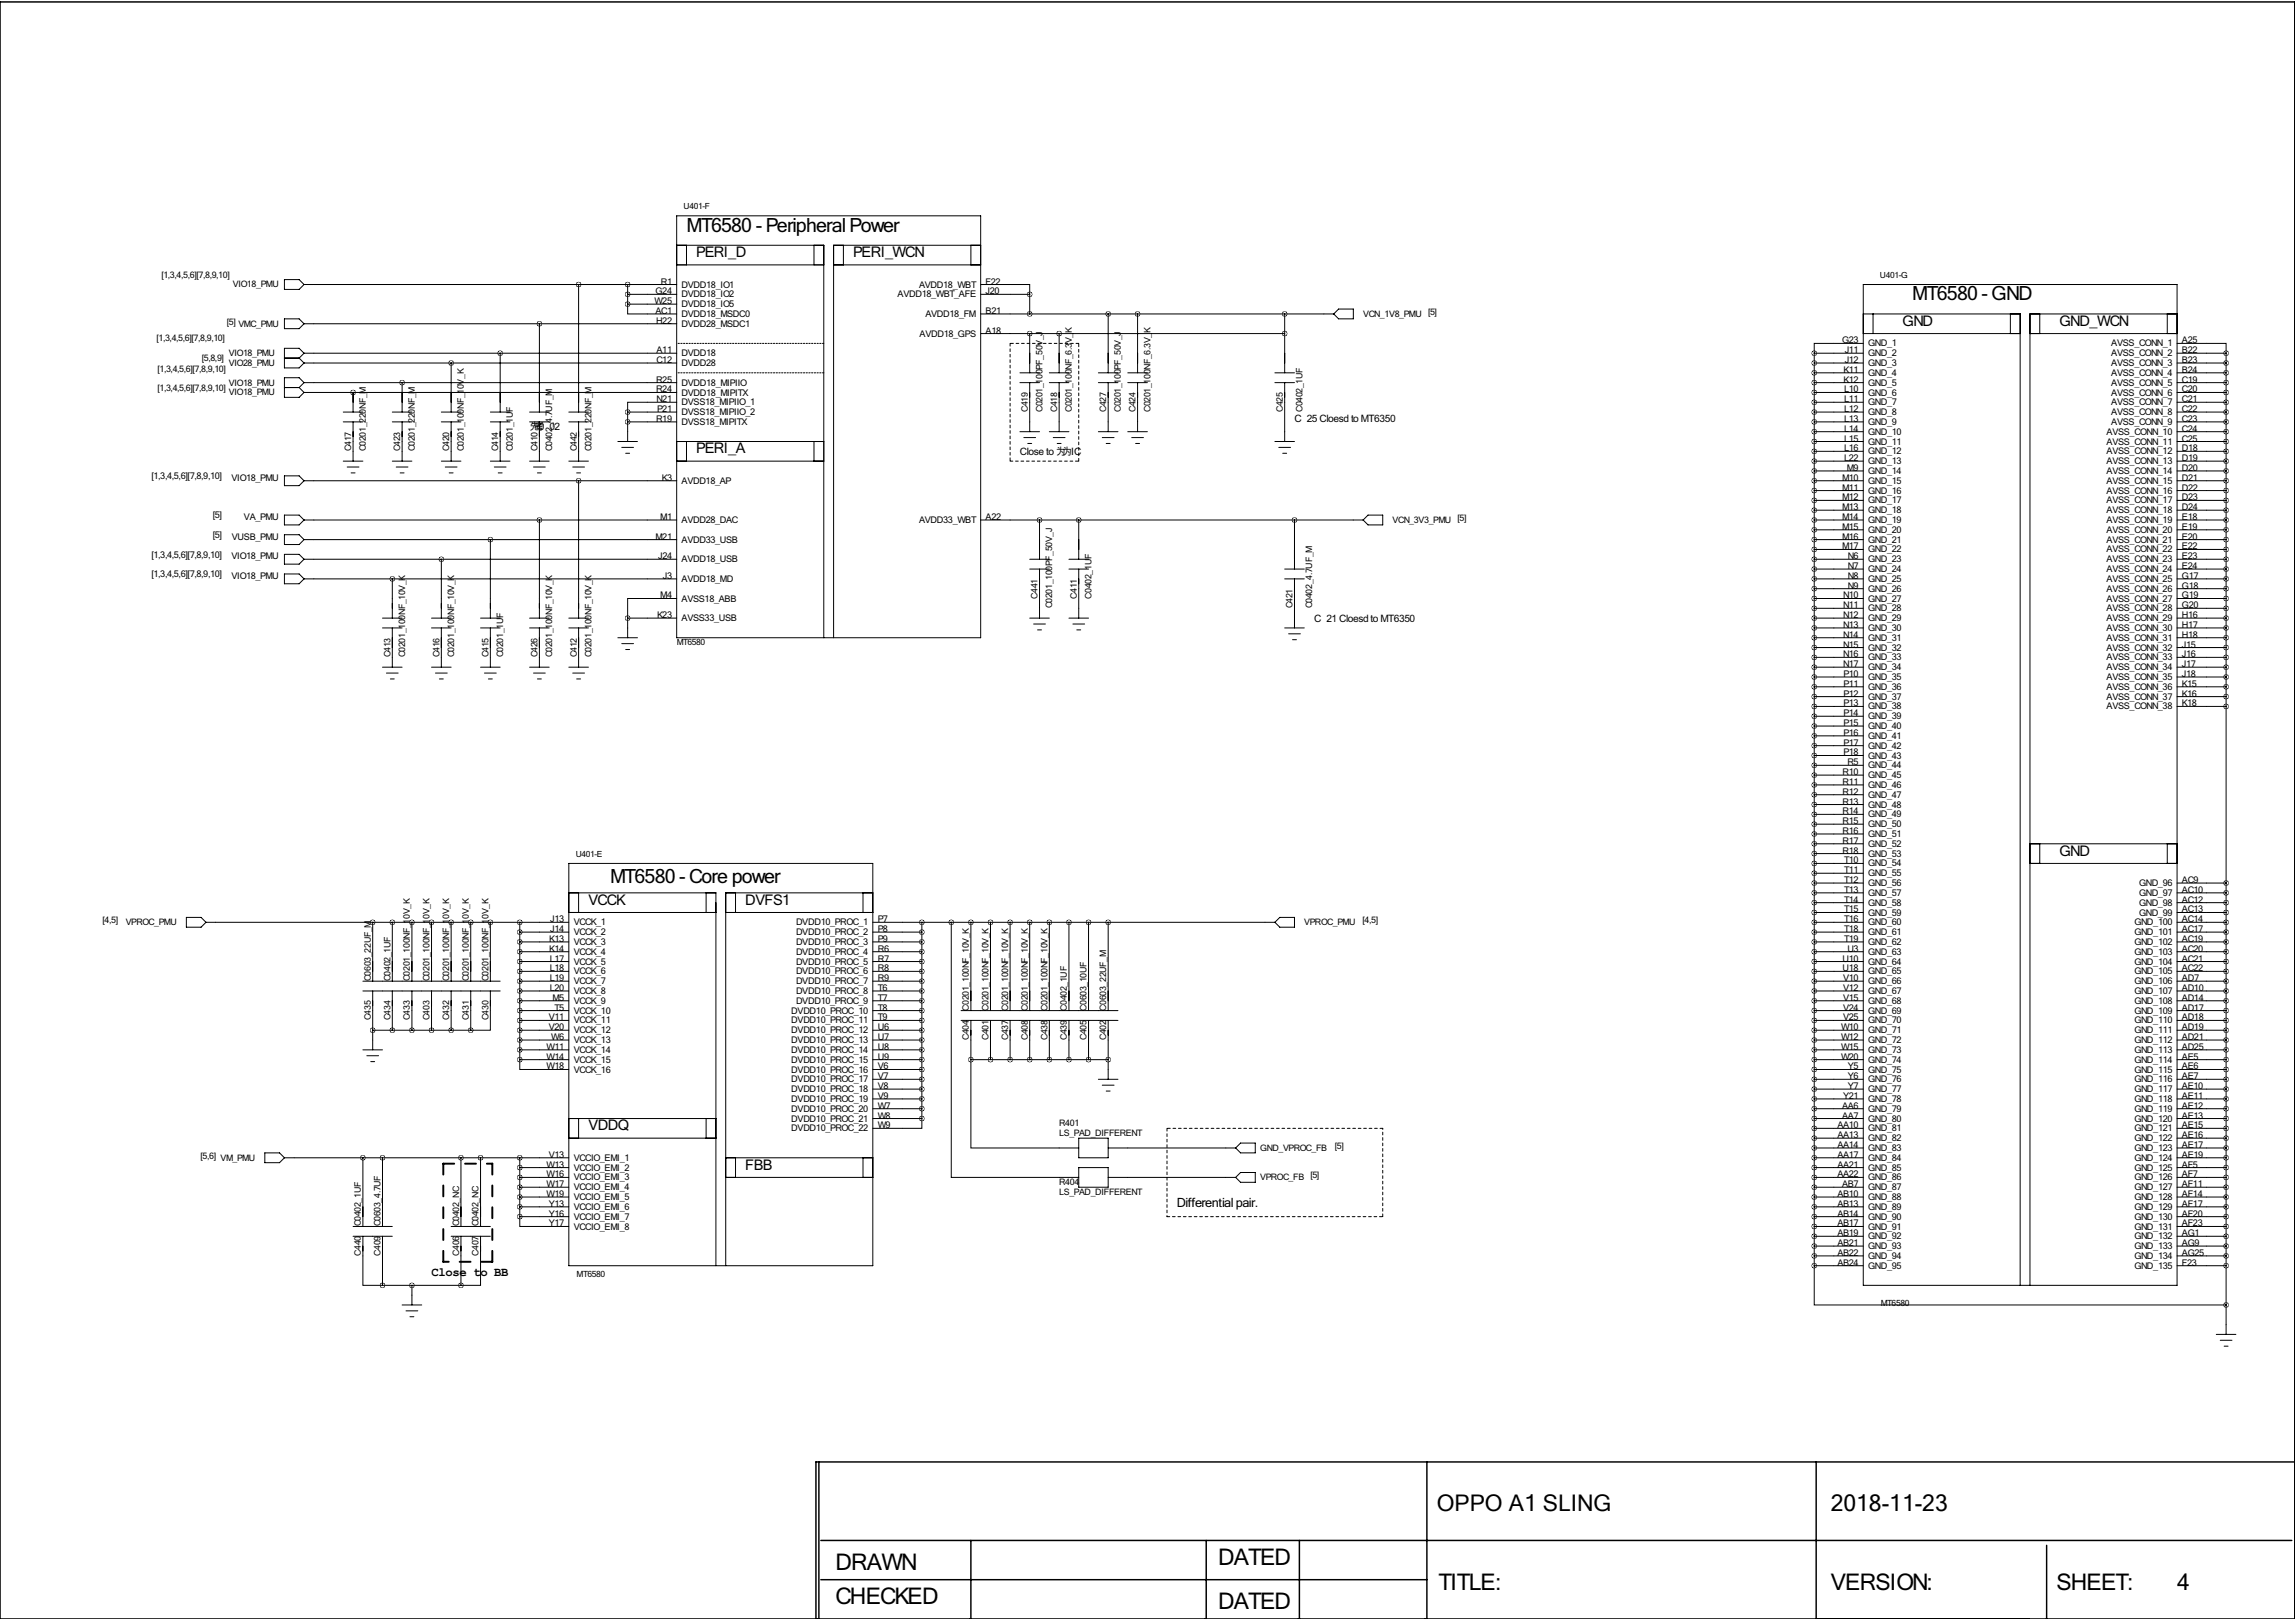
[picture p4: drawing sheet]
<svg xmlns="http://www.w3.org/2000/svg" width="594mm" height="419mm" viewBox="0 0 594 419" stroke-linecap="round" stroke-linejoin="round" font-family="sans-serif">
<defs><g id="words">
<g font-size="5.9">
<text x="372.1" y="391.1">OPPO A1 SLING</text>
<text x="474.2" y="391.1">2018-11-23</text>
<text x="216.4" y="406.4">DRAWN</text>
<text x="315.5" y="405.1">DATED</text>
<text x="372.6" y="411.5">TITLE:</text>
<text x="474.2" y="411.5">VERSION:</text>
<text x="532.6" y="411.5">SHEET:</text>
<text x="563.9" y="411.5">4</text>
<text x="216.4" y="415.3">CHECKED</text>
<text x="315.5" y="416.5">DATED</text>
</g>
<g font-size="5">
<text x="177.8" y="59.9">MT6580 - Peripheral Power</text>
<text x="495.3" y="77.7">MT6580 - GND</text>
<text x="158" y="228.6">MT6580 - Core power</text>
</g>
<g font-size="3.8">
<text x="180.3" y="66.5">PERI_D</text>
<text x="221" y="66.5">PERI_WCN</text>
<text x="492.8" y="84.3">GND</text>
<text x="533.4" y="84.3">GND_WCN</text>
<text x="180.3" y="117.3">PERI_A</text>
<text x="533.4" y="221.5">GND</text>
<text x="152.4" y="234.2">VCCK</text>
<text x="193" y="234.2">DVFS1</text>
<text x="152.4" y="292.6">VDDQ</text>
<text x="193" y="302.8">FBB</text>
</g>
<text font-size="3.3" x="304.8" y="312.4">Differential pair.</text>
<text font-size="3.2" x="111.8" y="330.2">Close to BB</text>
<g font-size="2.6">
<text x="137.2" y="111.4">¸0</text>
<text x="138.4" y="111.4">Î 02</text>
<text x="335.3" y="109.2">C 25 Cloesd to MT6350</text>
<text x="264.2" y="117.7">Close to BBIC</text>
<text x="340.4" y="160.9">C 21 Cloesd to MT6350</text>
</g>
<g font-size="2.4">
<text x="169.8" y="76.2">G24</text>
<text x="171.1" y="73.7">R1</text>
<text x="176.5" y="74.4">DVDD18_IO1</text>
<text x="176.5" y="77">DVDD18_IO2</text>
<text x="232.5" y="77">AVDD18_WBT_AFE</text>
<text x="238.1" y="74.4">AVDD18_WBT</text>
<text x="255.3" y="73.7">F22</text>
<text x="255.3" y="76.2">J20</text>
<text x="169.5" y="78.7">W25</text>
<text x="169.8" y="81.3">AC1</text>
<text x="169.9" y="83.8">H22</text>
<text x="176.5" y="82.1">DVDD18_MSDC0</text>
<text x="176.5" y="79.5">DVDD18_IO5</text>
<text x="239.7" y="82.1">AVDD18_FM</text>
<text x="255.3" y="81.3">B21</text>
<text x="176.5" y="84.6">DVDD28_MSDC1</text>
<text x="238.2" y="87.1">AVDD18_GPS</text>
<text x="255.3" y="86.4">A18</text>
<text x="477.1" y="88.9">G23</text>
<text x="483.9" y="89.7">GND_1</text>
<text x="546.9" y="89.7">AVSS_CONN_1</text>
<text x="565.2" y="88.9">A25</text>
<text x="170.1" y="91.4">A11</text>
<text x="170.1" y="94">C12</text>
<text x="176.5" y="92.2">DVDD18</text>
<text x="176.5" y="94.8">DVDD28</text>
<text x="477.8" y="91.4">J11</text>
<text x="477.8" y="94">J12</text>
<text x="483.9" y="92.2">GND_2</text>
<text x="483.9" y="94.8">GND_3</text>
<text x="546.9" y="92.2">AVSS_CONN_2</text>
<text x="546.9" y="94.8">AVSS_CONN_3</text>
<text x="565.2" y="91.4">B22</text>
<text x="565.2" y="94">B23</text>
<text x="169.9" y="99.1">R25</text>
<text x="169.9" y="101.6">R24</text>
<text x="176.5" y="99.8">DVDD18_MIPIIO</text>
<text x="477.5" y="96.5">K11</text>
<text x="477.5" y="99.1">K12</text>
<text x="477.7" y="101.6">L10</text>
<text x="483.9" y="97.3">GND_4</text>
<text x="483.9" y="99.8">GND_5</text>
<text x="546.9" y="97.3">AVSS_CONN_4</text>
<text x="546.9" y="99.8">AVSS_CONN_5</text>
<text x="565.2" y="96.5">B24</text>
<text x="565.2" y="99.1">C19</text>
<text x="565.2" y="101.6">C20</text>
<text x="170.1" y="104.1">N21</text>
<text x="170.2" y="106.7">P21</text>
<text x="176.5" y="104.9">DVSS18_MIPIIO_1</text>
<text x="176.5" y="107.5">DVSS18_MIPIIO_2</text>
<text x="176.5" y="102.4">DVDD18_MIPITX</text>
<text x="477.7" y="104.1">L11</text>
<text x="477.7" y="106.7">L12</text>
<text x="483.9" y="102.4">GND_6</text>
<text x="483.9" y="104.9">GND_7</text>
<text x="483.9" y="107.5">GND_8</text>
<text x="546.9" y="102.4">AVSS_CONN_6</text>
<text x="546.9" y="104.9">AVSS_CONN_7</text>
<text x="546.9" y="107.5">AVSS_CONN_8</text>
<text x="565.2" y="104.1">C21</text>
<text x="565.2" y="106.7">C22</text>
<text x="169.9" y="109.2">R19</text>
<text x="176.5" y="110">DVSS18_MIPITX</text>
<text x="477.7" y="109.2">L13</text>
<text x="477.7" y="111.8">L14</text>
<text x="483.9" y="110">GND_9</text>
<text x="483.9" y="112.5">GND_10</text>
<text x="545.6" y="112.5">AVSS_CONN_10</text>
<text x="546.9" y="110">AVSS_CONN_9</text>
<text x="565.2" y="109.2">C23</text>
<text x="565.2" y="111.8">C24</text>
<text x="477.7" y="114.3">L15</text>
<text x="477.7" y="116.8">L16</text>
<text x="477.7" y="119.4">L22</text>
<text x="483.9" y="115.1">GND_11</text>
<text x="483.9" y="117.6">GND_12</text>
<text x="545.6" y="115.1">AVSS_CONN_11</text>
<text x="545.6" y="117.6">AVSS_CONN_12</text>
<text x="565.2" y="114.3">C25</text>
<text x="565.2" y="116.8">D18</text>
<text x="565.2" y="119.4">D19</text>
<text x="39.2" y="124">[1,3,4,5,6] [7,8,9,10]</text>
<text x="59.9" y="124.4">VIO18_PMU</text>
<text x="171.4" y="124.4">K3</text>
<text x="176.5" y="125.2">AVDD18_AP</text>
<text x="477.1" y="124.5">M10</text>
<text x="478.3" y="121.9">M9</text>
<text x="483.9" y="122.7">GND_14</text>
<text x="483.9" y="125.2">GND_15</text>
<text x="483.9" y="120.2">GND_13</text>
<text x="545.6" y="120.2">AVSS_CONN_13</text>
<text x="545.6" y="122.7">AVSS_CONN_14</text>
<text x="545.6" y="125.2">AVSS_CONN_15</text>
<text x="565.2" y="121.9">D20</text>
<text x="565.2" y="124.4">D21</text>
<text x="477.1" y="127">M11</text>
<text x="477.1" y="129.5">M12</text>
<text x="483.9" y="127.8">GND_16</text>
<text x="483.9" y="130.3">GND_17</text>
<text x="545.6" y="127.8">AVSS_CONN_16</text>
<text x="545.6" y="130.3">AVSS_CONN_17</text>
<text x="565.2" y="127">D22</text>
<text x="565.2" y="129.5">D23</text>
<text x="55.1" y="134.2">[5]</text>
<text x="63.2" y="134.6">VA_PMU</text>
<text x="171" y="134.6">M1</text>
<text x="176.5" y="135.4">AVDD28_DAC</text>
<text x="238.1" y="135.4">AVDD33_WBT</text>
<text x="255.3" y="134.6">A22</text>
<text x="477.1" y="132.1">M13</text>
<text x="477.1" y="134.6">M14</text>
<text x="477.1" y="137.1">M15</text>
<text x="483.9" y="132.9">GND_18</text>
<text x="483.9" y="135.4">GND_19</text>
<text x="483.9" y="137.9">GND_20</text>
<text x="545.6" y="132.9">AVSS_CONN_18</text>
<text x="545.6" y="135.4">AVSS_CONN_19</text>
<text x="545.6" y="137.9">AVSS_CONN_20</text>
<text x="565.2" y="132.1">D24</text>
<text x="565.2" y="134.6">E18</text>
<text x="565.2" y="137.1">E19</text>
<text x="55.1" y="139.2">[5]</text>
<text x="60.1" y="139.7">VUSB_PMU</text>
<text x="169.8" y="139.7">M21</text>
<text x="176.5" y="140.5">AVDD33_USB</text>
<text x="477.1" y="139.7">M16</text>
<text x="477.1" y="142.2">M17</text>
<text x="483.9" y="140.5">GND_21</text>
<text x="483.9" y="143">GND_22</text>
<text x="545.6" y="140.5">AVSS_CONN_21</text>
<text x="545.6" y="143">AVSS_CONN_22</text>
<text x="565.2" y="139.7">E20</text>
<text x="565.2" y="142.2">E22</text>
<text x="39.2" y="149.4">[1,3,4,5,6] [7,8,9,10]</text>
<text x="39.2" y="144.3">[1,3,4,5,6] [7,8,9,10]</text>
<text x="59.9" y="149.8">VIO18_PMU</text>
<text x="59.9" y="144.8">VIO18_PMU</text>
<text x="170.5" y="144.8">J24</text>
<text x="171.7" y="149.9">J3</text>
<text x="176.5" y="145.6">AVDD18_USB</text>
<text x="478.6" y="144.8">N6</text>
<text x="478.6" y="147.3">N7</text>
<text x="478.6" y="149.8">N8</text>
<text x="483.9" y="145.6">GND_23</text>
<text x="483.9" y="148.1">GND_24</text>
<text x="545.6" y="145.6">AVSS_CONN_23</text>
<text x="545.6" y="148.1">AVSS_CONN_24</text>
<text x="565.2" y="144.8">E23</text>
<text x="565.2" y="147.3">E24</text>
<text x="565.2" y="149.8">G17</text>
<text x="171" y="154.9">M4</text>
<text x="176.5" y="155.7">AVSS18_ABB</text>
<text x="176.5" y="150.6">AVDD18_MD</text>
<text x="477.4" y="154.9">N10</text>
<text x="478.6" y="152.4">N9</text>
<text x="483.9" y="150.6">GND_25</text>
<text x="483.9" y="153.2">GND_26</text>
<text x="483.9" y="155.7">GND_27</text>
<text x="545.6" y="150.6">AVSS_CONN_25</text>
<text x="545.6" y="153.2">AVSS_CONN_26</text>
<text x="545.6" y="155.7">AVSS_CONN_27</text>
<text x="565.2" y="152.4">G18</text>
<text x="565.2" y="154.9">G19</text>
<text x="170.2" y="160">K23</text>
<text x="176.5" y="160.8">AVSS33_USB</text>
<text x="477.4" y="157.5">N11</text>
<text x="477.4" y="160">N12</text>
<text x="483.9" y="158.3">GND_28</text>
<text x="483.9" y="160.8">GND_29</text>
<text x="545.6" y="158.3">AVSS_CONN_28</text>
<text x="545.6" y="160.8">AVSS_CONN_29</text>
<text x="565.2" y="157.5">G20</text>
<text x="565.2" y="160">H16</text>
<text x="477.4" y="162.6">N13</text>
<text x="477.4" y="165.1">N14</text>
<text x="477.4" y="167.6">N15</text>
<text x="483.9" y="163.3">GND_30</text>
<text x="483.9" y="165.9">GND_31</text>
<text x="545.6" y="163.3">AVSS_CONN_30</text>
<text x="545.6" y="165.9">AVSS_CONN_31</text>
<text x="565.2" y="162.6">H17</text>
<text x="565.2" y="165.1">H18</text>
<text x="565.2" y="167.6">J15</text>
<text x="477.4" y="170.2">N16</text>
<text x="477.4" y="172.7">N17</text>
<text x="483.9" y="168.4">GND_32</text>
<text x="483.9" y="171">GND_33</text>
<text x="483.9" y="173.5">GND_34</text>
<text x="545.6" y="168.4">AVSS_CONN_32</text>
<text x="545.6" y="171">AVSS_CONN_33</text>
<text x="545.6" y="173.5">AVSS_CONN_34</text>
<text x="565.2" y="170.2">J16</text>
<text x="565.2" y="172.7">J17</text>
<text x="477.5" y="175.3">P10</text>
<text x="477.5" y="177.8">P11</text>
<text x="483.9" y="176">GND_35</text>
<text x="483.9" y="178.6">GND_36</text>
<text x="545.6" y="176">AVSS_CONN_35</text>
<text x="545.6" y="178.6">AVSS_CONN_36</text>
<text x="565.2" y="175.3">J18</text>
<text x="565.2" y="177.8">K15</text>
<text x="477.5" y="180.3">P12</text>
<text x="477.5" y="182.9">P13</text>
<text x="477.5" y="185.4">P14</text>
<text x="483.9" y="181.1">GND_37</text>
<text x="483.9" y="183.7">GND_38</text>
<text x="545.6" y="181.1">AVSS_CONN_37</text>
<text x="545.6" y="183.7">AVSS_CONN_38</text>
<text x="565.2" y="180.3">K16</text>
<text x="565.2" y="182.9">K18</text>
<text x="477.5" y="188">P15</text>
<text x="477.5" y="190.5">P16</text>
<text x="483.9" y="186.2">GND_39</text>
<text x="483.9" y="188.7">GND_40</text>
<text x="483.9" y="191.3">GND_41</text>
<text x="477.5" y="193">P17</text>
<text x="477.5" y="195.6">P18</text>
<text x="483.9" y="193.8">GND_42</text>
<text x="483.9" y="196.4">GND_43</text>
<text x="477.3" y="203.2">R11</text>
<text x="477.3" y="200.7">R10</text>
<text x="478.5" y="198.1">R5</text>
<text x="483.9" y="204">GND_46</text>
<text x="483.9" y="198.9">GND_44</text>
<text x="483.9" y="201.4">GND_45</text>
<text x="477.3" y="205.7">R12</text>
<text x="477.3" y="208.3">R13</text>
<text x="483.9" y="206.5">GND_47</text>
<text x="483.9" y="209.1">GND_48</text>
<text x="477.3" y="210.8">R14</text>
<text x="477.3" y="213.3">R15</text>
<text x="477.3" y="215.9">R16</text>
<text x="483.9" y="211.6">GND_49</text>
<text x="483.9" y="214.1">GND_50</text>
<text x="477.3" y="218.4">R17</text>
<text x="477.3" y="221">R18</text>
<text x="483.9" y="216.7">GND_51</text>
<text x="483.9" y="219.2">GND_52</text>
<text x="483.9" y="221.8">GND_53</text>
<text x="477.7" y="223.5">T10</text>
<text x="477.7" y="226">T11</text>
<text x="483.9" y="224.3">GND_54</text>
<text x="483.9" y="226.8">GND_55</text>
<text x="477.7" y="228.6">T12</text>
<text x="477.7" y="231.1">T13</text>
<text x="477.7" y="233.7">T14</text>
<text x="483.9" y="229.4">GND_56</text>
<text x="483.9" y="231.9">GND_57</text>
<text x="554.1" y="229.4">GND_96</text>
<text x="554.1" y="231.9">GND_97</text>
<text x="565.2" y="228.6">AC9</text>
<text x="565.2" y="231.1">AC10</text>
<text x="565.2" y="233.7">AC12</text>
<text x="142.5" y="238.7">J13</text>
<text x="148.6" y="239.5">VCCK_1</text>
<text x="206.2" y="239.5">DVDD10_PROC_1</text>
<text x="227.3" y="238.7">P7</text>
<text x="477.7" y="236.2">T15</text>
<text x="477.7" y="238.7">T16</text>
<text x="483.9" y="234.5">GND_58</text>
<text x="483.9" y="237">GND_59</text>
<text x="483.9" y="239.5">GND_60</text>
<text x="552.8" y="239.5">GND_100</text>
<text x="554.1" y="237">GND_99</text>
<text x="554.1" y="234.5">GND_98</text>
<text x="565.2" y="236.2">AC13</text>
<text x="565.2" y="238.7">AC14</text>
<text x="142.3" y="243.8">K13</text>
<text x="142.5" y="241.3">J14</text>
<text x="148.6" y="242.1">VCCK_2</text>
<text x="148.6" y="244.6">VCCK_3</text>
<text x="206.2" y="242.1">DVDD10_PROC_2</text>
<text x="206.2" y="244.6">DVDD10_PROC_3</text>
<text x="227.3" y="241.3">P8</text>
<text x="227.3" y="243.8">P9</text>
<text x="477.7" y="241.3">T18</text>
<text x="477.7" y="243.8">T19</text>
<text x="483.9" y="242.1">GND_61</text>
<text x="483.9" y="244.6">GND_62</text>
<text x="552.8" y="242.1">GND_101</text>
<text x="552.8" y="244.6">GND_102</text>
<text x="565.2" y="241.3">AC17</text>
<text x="565.2" y="243.8">AC19</text>
<text x="142.3" y="246.4">K14</text>
<text x="142.4" y="248.9">L17</text>
<text x="142.4" y="251.4">L18</text>
<text x="148.6" y="247.2">VCCK_4</text>
<text x="148.6" y="249.7">VCCK_5</text>
<text x="206.2" y="247.2">DVDD10_PROC_4</text>
<text x="206.2" y="249.7">DVDD10_PROC_5</text>
<text x="227.3" y="246.4">R6</text>
<text x="227.3" y="248.9">R7</text>
<text x="227.3" y="251.4">R8</text>
<text x="477.3" y="248.9">U10</text>
<text x="477.3" y="251.4">U18</text>
<text x="478.5" y="246.4">U3</text>
<text x="483.9" y="249.7">GND_64</text>
<text x="483.9" y="247.2">GND_63</text>
<text x="552.8" y="247.2">GND_103</text>
<text x="552.8" y="249.7">GND_104</text>
<text x="565.2" y="246.4">AC20</text>
<text x="565.2" y="248.9">AC21</text>
<text x="565.2" y="251.4">AC22</text>
<text x="142.4" y="254">L19</text>
<text x="142.4" y="256.5">L20</text>
<text x="148.6" y="252.2">VCCK_6</text>
<text x="148.6" y="254.8">VCCK_7</text>
<text x="148.6" y="257.3">VCCK_8</text>
<text x="206.2" y="252.2">DVDD10_PROC_6</text>
<text x="206.2" y="254.8">DVDD10_PROC_7</text>
<text x="206.2" y="257.3">DVDD10_PROC_8</text>
<text x="227.3" y="254">R9</text>
<text x="227.3" y="256.5">T6</text>
<text x="477.4" y="254">V10</text>
<text x="477.4" y="256.5">V12</text>
<text x="483.9" y="254.8">GND_66</text>
<text x="483.9" y="257.3">GND_67</text>
<text x="483.9" y="252.2">GND_65</text>
<text x="552.8" y="252.2">GND_105</text>
<text x="552.8" y="254.8">GND_106</text>
<text x="552.8" y="257.3">GND_107</text>
<text x="565.2" y="254">AD7</text>
<text x="565.2" y="256.5">AD10</text>
<text x="143.1" y="259.1">M5</text>
<text x="143.6" y="261.6">T5</text>
<text x="148.6" y="259.9">VCCK_9</text>
<text x="148.6" y="262.4">VCCK_10</text>
<text x="205" y="262.4">DVDD10_PROC_10</text>
<text x="206.2" y="259.9">DVDD10_PROC_9</text>
<text x="227.3" y="259.1">T7</text>
<text x="227.3" y="261.6">T8</text>
<text x="477.4" y="259.1">V15</text>
<text x="477.4" y="261.6">V24</text>
<text x="483.9" y="259.9">GND_68</text>
<text x="483.9" y="262.4">GND_69</text>
<text x="552.8" y="259.9">GND_108</text>
<text x="552.8" y="262.4">GND_109</text>
<text x="565.2" y="259.1">AD14</text>
<text x="565.2" y="261.6">AD17</text>
<text x="142.1" y="264.1">V11</text>
<text x="142.1" y="266.7">V20</text>
<text x="142.8" y="269.2">W6</text>
<text x="148.6" y="264.9">VCCK_11</text>
<text x="148.6" y="267.5">VCCK_12</text>
<text x="205" y="264.9">DVDD10_PROC_11</text>
<text x="205" y="267.5">DVDD10_PROC_12</text>
<text x="227.3" y="264.1">T9</text>
<text x="227.3" y="266.7">U6</text>
<text x="227.3" y="269.2">U7</text>
<text x="476.9" y="266.7">W10</text>
<text x="476.9" y="269.2">W12</text>
<text x="477.4" y="264.1">V25</text>
<text x="483.9" y="267.5">GND_71</text>
<text x="483.9" y="264.9">GND_70</text>
<text x="552.8" y="264.9">GND_110</text>
<text x="552.8" y="267.5">GND_111</text>
<text x="565.2" y="264.1">AD18</text>
<text x="565.2" y="266.7">AD19</text>
<text x="565.2" y="269.2">AD21</text>
<text x="141.6" y="271.8">W11</text>
<text x="141.6" y="274.3">W14</text>
<text x="148.6" y="270">VCCK_13</text>
<text x="148.6" y="272.6">VCCK_14</text>
<text x="148.6" y="275.1">VCCK_15</text>
<text x="205" y="270">DVDD10_PROC_13</text>
<text x="205" y="272.6">DVDD10_PROC_14</text>
<text x="205" y="275.1">DVDD10_PROC_15</text>
<text x="227.3" y="271.8">U8</text>
<text x="227.3" y="274.3">U9</text>
<text x="476.9" y="271.8">W15</text>
<text x="476.9" y="274.3">W20</text>
<text x="483.9" y="270">GND_72</text>
<text x="483.9" y="272.6">GND_73</text>
<text x="483.9" y="275.1">GND_74</text>
<text x="552.8" y="270">GND_112</text>
<text x="552.8" y="275.1">GND_114</text>
<text x="552.8" y="272.6">GND_113</text>
<text x="565.2" y="274.3">AE5</text>
<text x="565.2" y="271.8">AD25</text>
<text x="141.6" y="276.8">W18</text>
<text x="148.6" y="277.6">VCCK_16</text>
<text x="205" y="277.6">DVDD10_PROC_16</text>
<text x="205" y="280.2">DVDD10_PROC_17</text>
<text x="227.3" y="276.8">V6</text>
<text x="227.3" y="279.4">V7</text>
<text x="227.3" y="281.9">V8</text>
<text x="478.6" y="276.9">Y5</text>
<text x="478.6" y="279.4">Y6</text>
<text x="478.6" y="281.9">Y7</text>
<text x="483.9" y="277.6">GND_75</text>
<text x="483.9" y="280.2">GND_76</text>
<text x="552.8" y="277.6">GND_115</text>
<text x="552.8" y="280.2">GND_116</text>
<text x="565.2" y="276.8">AE6</text>
<text x="565.2" y="279.4">AE7</text>
<text x="565.2" y="281.9">AE10</text>
<text x="205" y="282.7">DVDD10_PROC_18</text>
<text x="205" y="285.3">DVDD10_PROC_19</text>
<text x="205" y="287.8">DVDD10_PROC_20</text>
<text x="227.3" y="284.5">V9</text>
<text x="227.3" y="287">W7</text>
<text x="477.1" y="287">AA6</text>
<text x="477.4" y="284.5">Y21</text>
<text x="483.9" y="282.7">GND_77</text>
<text x="483.9" y="285.3">GND_78</text>
<text x="483.9" y="287.8">GND_79</text>
<text x="552.8" y="282.7">GND_117</text>
<text x="552.8" y="285.3">GND_118</text>
<text x="552.8" y="287.8">GND_119</text>
<text x="565.2" y="284.5">AE11</text>
<text x="565.2" y="287">AE12</text>
<text x="205" y="290.3">DVDD10_PROC_21</text>
<text x="205" y="292.9">DVDD10_PROC_22</text>
<text x="227.3" y="289.5">W8</text>
<text x="227.3" y="292.1">W9</text>
<text x="475.9" y="292.1">AA10</text>
<text x="477.1" y="289.5">AA7</text>
<text x="483.9" y="290.3">GND_80</text>
<text x="483.9" y="292.9">GND_81</text>
<text x="552.8" y="290.3">GND_120</text>
<text x="552.8" y="292.9">GND_121</text>
<text x="565.2" y="289.5">AE13</text>
<text x="565.2" y="292.1">AE15</text>
<text x="142.1" y="299.7">V13</text>
<text x="475.9" y="294.6">AA13</text>
<text x="475.9" y="297.2">AA14</text>
<text x="475.9" y="299.7">AA17</text>
<text x="483.9" y="295.4">GND_82</text>
<text x="483.9" y="298">GND_83</text>
<text x="552.8" y="295.4">GND_122</text>
<text x="552.8" y="298">GND_123</text>
<text x="565.2" y="294.6">AE16</text>
<text x="565.2" y="297.2">AE17</text>
<text x="565.2" y="299.7">AE19</text>
<text x="141.6" y="302.2">W13</text>
<text x="141.6" y="304.8">W16</text>
<text x="148.6" y="300.5">VCCIO_EMI_1</text>
<text x="148.6" y="303">VCCIO_EMI_2</text>
<text x="148.6" y="305.6">VCCIO_EMI_3</text>
<text x="475.9" y="302.2">AA21</text>
<text x="475.9" y="304.8">AA22</text>
<text x="483.9" y="300.5">GND_84</text>
<text x="483.9" y="303">GND_85</text>
<text x="483.9" y="305.6">GND_86</text>
<text x="552.8" y="300.5">GND_124</text>
<text x="552.8" y="303">GND_125</text>
<text x="552.8" y="305.6">GND_126</text>
<text x="565.2" y="302.2">AF5</text>
<text x="565.2" y="304.8">AF7</text>
<text x="141.6" y="309.9">W19</text>
<text x="141.6" y="307.3">W17</text>
<text x="148.6" y="310.7">VCCIO_EMI_5</text>
<text x="148.6" y="308.1">VCCIO_EMI_4</text>
<text x="475.9" y="309.9">AB10</text>
<text x="477.1" y="307.3">AB7</text>
<text x="483.9" y="308.1">GND_87</text>
<text x="483.9" y="310.7">GND_88</text>
<text x="552.8" y="308.1">GND_127</text>
<text x="552.8" y="310.7">GND_128</text>
<text x="565.2" y="307.3">AF11</text>
<text x="565.2" y="309.9">AF14</text>
<text x="142.1" y="312.4">Y13</text>
<text x="142.1" y="314.9">Y16</text>
<text x="142.1" y="317.5">Y17</text>
<text x="148.6" y="313.2">VCCIO_EMI_6</text>
<text x="148.6" y="315.7">VCCIO_EMI_7</text>
<text x="475.9" y="312.4">AB13</text>
<text x="475.9" y="314.9">AB14</text>
<text x="475.9" y="317.5">AB17</text>
<text x="483.9" y="313.2">GND_89</text>
<text x="483.9" y="315.7">GND_90</text>
<text x="552.8" y="313.2">GND_129</text>
<text x="552.8" y="315.7">GND_130</text>
<text x="565.2" y="312.4">AF17</text>
<text x="565.2" y="314.9">AF20</text>
<text x="565.2" y="317.5">AF23</text>
<text x="148.6" y="318.3">VCCIO_EMI_8</text>
<text x="475.9" y="320">AB19</text>
<text x="475.9" y="322.6">AB21</text>
<text x="483.9" y="318.3">GND_91</text>
<text x="483.9" y="320.8">GND_92</text>
<text x="483.9" y="323.4">GND_93</text>
<text x="552.8" y="318.3">GND_131</text>
<text x="552.8" y="320.8">GND_132</text>
<text x="552.8" y="323.4">GND_133</text>
<text x="565.2" y="320">AG1</text>
<text x="565.2" y="322.6">AG9</text>
<text x="475.9" y="327.6">AB24</text>
<text x="475.9" y="325.1">AB22</text>
<text x="483.9" y="328.4">GND_95</text>
<text x="483.9" y="325.9">GND_94</text>
<text x="552.8" y="325.9">GND_134</text>
<text x="552.8" y="328.4">GND_135</text>
<text x="565.2" y="325.1">AG25</text>
<text x="565.2" y="327.6">F23</text>
</g>
<g font-size="2.3">
<text x="41.8" y="71.9">[1,3,4,5,6] [7,8,9,10]</text>
<text x="60.3" y="74.4">VIO18_PMU</text>
<text x="353.1" y="82">VCN_1V8_PMU [5]</text>
<text x="40.5" y="88.4">[1,3,4,5,6] [7,8,9,10]</text>
<text x="58.7" y="84.1">[5] VMC_PMU</text>
<text x="52.3" y="93.5">[5,8,9]</text>
<text x="59.3" y="94.7">VIO28_PMU</text>
<text x="59.3" y="92.2">VIO18_PMU</text>
<text x="40.8" y="101.1">[1,3,4,5,6] [7,8,9,10]</text>
<text x="40.8" y="96.3">[1,3,4,5,6] [7,8,9,10]</text>
<text x="59.3" y="99.8">VIO18_PMU</text>
<text x="59.3" y="102.4">VIO18_PMU</text>
<text x="266.2" y="106.7" transform="rotate(-90 266.2 106.7)">C419</text>
<text x="270" y="106.7" transform="rotate(-90 270 106.7)">C0201_100PF_50V_J</text>
<text x="273.8" y="106.7" transform="rotate(-90 273.8 106.7)">C418</text>
<text x="277.6" y="106.7" transform="rotate(-90 277.6 106.7)">C0201_100NF_6.3V_K</text>
<text x="286.5" y="106.7" transform="rotate(-90 286.5 106.7)">C427</text>
<text x="290.3" y="106.7" transform="rotate(-90 290.3 106.7)">C0201_100PF_50V_J</text>
<text x="294.1" y="106.7" transform="rotate(-90 294.1 106.7)">C424</text>
<text x="298" y="106.7" transform="rotate(-90 298 106.7)">C0201_100NF_6.3V_K</text>
<text x="332.2" y="106.7" transform="rotate(-90 332.2 106.7)">C425</text>
<text x="337.3" y="106.7" transform="rotate(-90 337.3 106.7)">C0402_1UF</text>
<text x="90.9" y="116.8" transform="rotate(-90 90.9 116.8)">C417</text>
<text x="94.8" y="116.8" transform="rotate(-90 94.8 116.8)">C0201_220NF_M</text>
<text x="103.6" y="116.8" transform="rotate(-90 103.6 116.8)">C423</text>
<text x="107.5" y="116.8" transform="rotate(-90 107.5 116.8)">C0201_220NF_M</text>
<text x="116.3" y="116.8" transform="rotate(-90 116.3 116.8)">C420</text>
<text x="120.2" y="116.8" transform="rotate(-90 120.2 116.8)">C0201_100NF_10V_K</text>
<text x="129" y="116.8" transform="rotate(-90 129 116.8)">C414</text>
<text x="132.9" y="116.8" transform="rotate(-90 132.9 116.8)">C0201_1UF</text>
<text x="139.2" y="116.8" transform="rotate(-90 139.2 116.8)">C410</text>
<text x="143" y="116.8" transform="rotate(-90 143 116.8)">C0402_4.7UF_M</text>
<text x="149.4" y="116.8" transform="rotate(-90 149.4 116.8)">C442</text>
<text x="153.2" y="116.8" transform="rotate(-90 153.2 116.8)">C0201_220NF_M</text>
<text x="360.7" y="135.4">VCN_3V3_PMU [5]</text>
<text x="268.7" y="154.9" transform="rotate(-90 268.7 154.9)">C441</text>
<text x="278.9" y="154.9" transform="rotate(-90 278.9 154.9)">C411</text>
<text x="282.7" y="154.9" transform="rotate(-90 282.7 154.9)">C0402_1UF</text>
<text x="272.6" y="157.5" transform="rotate(-90 272.6 157.5)">C0201_100PF_50V_J</text>
<text x="334.8" y="157.5" transform="rotate(-90 334.8 157.5)">C421</text>
<text x="339.9" y="157.5" transform="rotate(-90 339.9 157.5)">C0402_4.7UF_M</text>
<text x="101.1" y="170.2" transform="rotate(-90 101.1 170.2)">C413</text>
<text x="104.9" y="170.2" transform="rotate(-90 104.9 170.2)">C0201_100NF_10V_K</text>
<text x="113.8" y="170.2" transform="rotate(-90 113.8 170.2)">C416</text>
<text x="117.6" y="170.2" transform="rotate(-90 117.6 170.2)">C0201_100NF_10V_K</text>
<text x="126.5" y="170.2" transform="rotate(-90 126.5 170.2)">C415</text>
<text x="130.3" y="170.2" transform="rotate(-90 130.3 170.2)">C0201_1UF</text>
<text x="139.2" y="170.2" transform="rotate(-90 139.2 170.2)">C426</text>
<text x="143" y="170.2" transform="rotate(-90 143 170.2)">C0201_100NF_10V_K</text>
<text x="149.4" y="170.2" transform="rotate(-90 149.4 170.2)">C412</text>
<text x="153.2" y="170.2" transform="rotate(-90 153.2 170.2)">C0201_100NF_10V_K</text>
<text x="26.5" y="239">[4,5]</text>
<text x="32.6" y="239.5">VPROC_PMU</text>
<text x="337.8" y="239.5">VPROC_PMU</text>
<text x="352.9" y="239">[4,5]</text>
<text x="96" y="254" transform="rotate(-90 96 254)">C0603_22UF_M</text>
<text x="101.1" y="254" transform="rotate(-90 101.1 254)">C0402_1UF</text>
<text x="106.2" y="254" transform="rotate(-90 106.2 254)">C0201_100NF_10V_K</text>
<text x="111.3" y="254" transform="rotate(-90 111.3 254)">C0201_100NF_10V_K</text>
<text x="116.3" y="254" transform="rotate(-90 116.3 254)">C0201_100NF_10V_K</text>
<text x="121.4" y="254" transform="rotate(-90 121.4 254)">C0201_100NF_10V_K</text>
<text x="126.5" y="254" transform="rotate(-90 126.5 254)">C0201_100NF_10V_K</text>
<text x="251" y="261.6" transform="rotate(-90 251 261.6)">C0201_100NF_10V_K</text>
<text x="256" y="261.6" transform="rotate(-90 256 261.6)">C0201_100NF_10V_K</text>
<text x="261.1" y="261.6" transform="rotate(-90 261.1 261.6)">C0201_100NF_10V_K</text>
<text x="266.2" y="261.6" transform="rotate(-90 266.2 261.6)">C0201_100NF_10V_K</text>
<text x="271.3" y="261.6" transform="rotate(-90 271.3 261.6)">C0201_100NF_10V_K</text>
<text x="276.4" y="261.6" transform="rotate(-90 276.4 261.6)">C0402_1UF</text>
<text x="281.4" y="261.6" transform="rotate(-90 281.4 261.6)">C0603_10UF</text>
<text x="286.5" y="261.6" transform="rotate(-90 286.5 261.6)">C0603_22UF_M</text>
<text x="96" y="264.1" transform="rotate(-90 96 264.1)">C435</text>
<text x="101.1" y="264.1" transform="rotate(-90 101.1 264.1)">C434</text>
<text x="106.2" y="264.1" transform="rotate(-90 106.2 264.1)">C433</text>
<text x="111.3" y="264.1" transform="rotate(-90 111.3 264.1)">C403</text>
<text x="116.3" y="264.1" transform="rotate(-90 116.3 264.1)">C432</text>
<text x="121.4" y="264.1" transform="rotate(-90 121.4 264.1)">C431</text>
<text x="126.5" y="264.1" transform="rotate(-90 126.5 264.1)">C430</text>
<text x="251" y="269.2" transform="rotate(-90 251 269.2)">C404</text>
<text x="256" y="269.2" transform="rotate(-90 256 269.2)">C401</text>
<text x="261.1" y="269.2" transform="rotate(-90 261.1 269.2)">C437</text>
<text x="266.2" y="269.2" transform="rotate(-90 266.2 269.2)">C408</text>
<text x="271.3" y="269.2" transform="rotate(-90 271.3 269.2)">C438</text>
<text x="276.4" y="269.2" transform="rotate(-90 276.4 269.2)">C439</text>
<text x="281.4" y="269.2" transform="rotate(-90 281.4 269.2)">C405</text>
<text x="286.5" y="269.2" transform="rotate(-90 286.5 269.2)">C402</text>
<text x="274.3" y="291.6">R401</text>
<text x="51.9" y="300">[5,6] VM_PMU</text>
<text x="274.3" y="294.1">LS_PAD_DIFFERENT</text>
<text x="326.4" y="297.9">GND_VPROC_FB</text>
<text x="345.7" y="297.4">[5]</text>
<text x="326.4" y="305.6">VPROC_FB [5]</text>
<text x="274.3" y="306.8">R404</text>
<text x="274.3" y="309.4">LS_PAD_DIFFERENT</text>
<text x="93.5" y="317.5" transform="rotate(-90 93.5 317.5)">C0402_1UF</text>
<text x="98.6" y="317.5" transform="rotate(-90 98.6 317.5)">C0603_4.7UF</text>
<text x="118.9" y="317.5" transform="rotate(-90 118.9 317.5)">C0402_NC</text>
<text x="124" y="317.5" transform="rotate(-90 124 317.5)">C0402_NC</text>
<text x="93.5" y="325" transform="rotate(-90 93.5 325)">C440</text>
<text x="98.6" y="325" transform="rotate(-90 98.6 325)">C409</text>
<text x="118.9" y="325" transform="rotate(-90 118.9 325)">C406</text>
<text x="124" y="325" transform="rotate(-90 124 325)">C407</text>
</g>
<g font-size="2.2">
<text x="177" y="54.1">U401-F</text>
<text x="486.9" y="71.9">U401-G</text>
<text x="175.3" y="166.9">MT6580</text>
<text x="149.1" y="221.7">U401-E</text>
<text x="149.4" y="330.4">MT6580</text>
<text x="487.2" y="338.1">MT6580</text>
</g>
</g></defs>
<path d="M114.8 301.2h12.7M127.5 301.2v25.4M114.8 326.6v-25.4M127.5 326.6h-12.7" fill="none" stroke="#000" stroke-width=".51" stroke-dasharray="2.8 2.8"/>
<path d="M0 .5h594.4v418.6h-594.4zM212.1 378.4v40.7M369.6 378.4v40.7M470.4 378.4v40.7M594.4 378.4h-383.1v40.7M212.6 398.8h381M251.5 398.8v20.3M312.4 398.8v20.3M336.6 398.8v20.3M212.6 408.9h157M530.1 400v19.1" fill="none" stroke="#000" stroke-width=".38"/>
<path d="M261.6 88.9v30.5M279.4 88.9h-17.8M261.6 119.4h17.8M279.4 119.4v-30.5M302.3 292.1v22.8M358.1 292.1h-55.8M302.3 314.9h55.8M358.1 314.9v-22.8" fill="none" stroke="#000" stroke-width=".26" stroke-dasharray=".7 .7"/>
<g fill="none" stroke="#000" stroke-width=".26">
<path d="M175.3 55.9h78.7v109.2h-78.7zM73.7 72.4h3.8l1.2 1.3-1.2 1.2h-3.8zM78.7 73.7h96.6M149.9 73.7v33M162.6 78.7v2.6h12.7M162.6 76.2h12.7M162.6 78.7h12.7M162.6 73.7v5M175.3 63.5h38.1v101.6M175.3 68.6h38.1M177.8 63.5v5.1M210.8 63.5v5.1"/>
<path d="M215.9 68.6h38.1M218.4 63.5v5.1M251.5 63.5v5.1M254 73.7h12.7v2.5M254 63.5h-38.1v101.6M254 76.2h12.7M266.7 76.2v5.1M482.6 73.7h81.3v259h-81.3zM73.7 82.5h3.8l1.2 1.3-1.2 1.3h-3.8zM73.7 92.7h3.8M77.5 92.7l1.2 1.3M78.7 91.4h96.6"/>
<path d="M78.7 94h96.6M78.7 99.1h96.6M78.7 83.8h96.6M78.7 91.4l-1.2-1.2h-3.8v5h3.8l1.2-1.2M78.7 99.1l-1.2-1.3h-3.8v5.1h3.8l1.2-1.3M78.7 99.1l-1.2 1.2M78.7 91.4l-1.2 1.3M104.1 99.1v7.6M116.8 94v12.7M129.5 91.4v15.3M139.7 83.8v22.9M254 81.3h91.4"/>
<path d="M254 86.4h78.7M264.2 96.5h5M264.2 99.1h5M266.7 86.4v10.1M266.7 99.1v12.7M271.8 96.5h5.1M271.8 99.1h5.1M274.3 86.4v10.1M274.3 99.1v12.7M284.5 96.5h5.1M284.5 99.1h5.1M287 81.3v15.2"/>
<path d="M287 99.1v12.7M292.1 96.5h5.1M292.1 99.1h5.1M294.6 81.3v15.2M294.6 99.1v12.7M330.2 96.5h5.1M330.2 99.1h5.1M332.7 81.3v15.2M332.7 99.1v15.2M346.7 80h3.8v2.5h-3.8l-1.3-1.2zM469.9 91.4v5.1M469.9 91.4h12.7"/>
<path d="M469.9 94h12.7M469.9 96.5h12.7M469.9 99.1h12.7M469.9 96.5v5.1M482.6 88.9h-12.7v2.5M482.6 81.3h40.6v251.4M482.6 86.4h40.6M485.1 81.3v5.1M520.7 81.3v5.1M525.8 86.4h38.1M528.3 81.3v5.1M561.3 81.3v5.1"/>
<path d="M563.9 88.9h12.7v2.5M563.9 81.3h-38.1v251.4M563.9 91.4h12.7M563.9 94h12.7M563.9 96.5h12.7M563.9 99.1h12.7M576.6 94v5.1M576.6 91.4v2.6M576.6 99.1v246.3M73.7 100.3h3.8M77.5 100.3l1.2 1.3M78.7 101.6h96.6"/>
<path d="M88.9 106.7h5.1M88.9 109.2h5.1M88.9 119.4h5.1M91.4 101.6h.1M91.4 101.6v5.1M91.4 109.2v10.2M101.6 106.7h5.1M101.6 109.2h5.1M101.6 119.4h5.1M104.1 109.2v10.2M114.3 106.7h5.1M114.3 109.2h5.1"/>
<path d="M114.3 119.4h5.1M116.8 109.2v10.2M127 106.7h5.1M127 109.2h5.1M127 119.4h5.1M129.5 109.2v10.2M137.2 106.7h5M137.2 109.2h5M137.2 119.4h5M139.7 109.2v10.2M147.3 106.7h5.1M147.3 109.2h5.1"/>
<path d="M147.3 119.4h5.1M149.9 109.2v10.2M160 114.3h5.1M161 115.8h3.1M162.1 117.3h1M162.6 106.7h12.7M162.6 109.2h12.7M162.6 106.7v7.6M175.3 104.1h-12.7v2.6M175.3 114.3h38.1M175.3 119.4h38.1M177.8 114.3v5.1"/>
<path d="M210.8 114.3v5.1M264.2 111.8h5M265.2 113.3h3M266.2 114.8h1M271.8 111.8h5.1M272.8 113.3h3.1M273.8 114.8h1M284.5 111.8h5.1M285.5 113.3h3.1M286.5 114.8h1M292.1 111.8h5.1M293.1 113.3h3.1"/>
<path d="M294.1 114.8h1.1M330.2 114.3h5.1M331.2 115.8h3.1M332.2 117.3h1.1M469.9 101.6v5.1M469.9 106.7v5.1M469.9 119.4v2.5h12.7M469.9 101.6h12.7M469.9 104.1h12.7M469.9 106.7h12.7M469.9 109.2h12.7M469.9 111.8h12.7"/>
<path d="M469.9 114.3h12.7M469.9 116.8h12.7M469.9 119.4h12.7M469.9 111.8v7.6M563.9 101.6h12.7M563.9 104.1h12.7M563.9 106.7h12.7M563.9 109.2h12.7M563.9 111.8h12.7M563.9 114.3h12.7M563.9 116.8h12.7M563.9 119.4h12.7"/>
<path d="M73.7 123.2h3.8l1.2 1.3-1.2 1.2h-3.8zM73.7 133.3h3.8l1.2 1.3-1.2 1.3h-3.8zM73.7 138.4h3.8l1.2 1.3-1.2 1.3h-3.8zM78.7 124.5h96.6M78.7 134.6h96.6M78.7 139.7h96.6M89.9 120.9h3.1M90.9 122.4h1.1M102.6 120.9h3.1M103.6 122.4h1.1M115.3 120.9h3.1M116.3 122.4h1.1"/>
<path d="M127 139.7v20.3M128 120.9h3.1M129 122.4h1.1M138.2 120.9h3M139.2 122.4h1M139.7 134.6v25.4M148.3 120.9h3.1M149.4 122.4h1M149.9 124.5v35.5M254 134.6h99.1M269.2 134.6v10.2M279.4 134.6v10.2"/>
<path d="M335.3 134.6v12.7M354.3 133.3h3.8v2.6h-3.8l-1.2-1.3zM469.9 124.5h12.7M469.9 127h12.7M469.9 129.5h12.7M469.9 132.1h12.7M469.9 134.6h12.7M469.9 137.2h12.7M469.9 139.7h12.7M469.9 121.9v111.8M563.9 121.9h12.7M563.9 124.5h12.7"/>
<path d="M563.9 127h12.7M563.9 129.5h12.7M563.9 132.1h12.7M563.9 134.6h12.7M563.9 137.2h12.7M563.9 139.7h12.7M73.7 148.6h3.8l1.2 1.3-1.2 1.2h-3.8zM73.7 143.5h3.8l1.2 1.3-1.2 1.2h-3.8zM78.7 144.8h96.6M78.7 149.9h96.6M101.6 149.9v10.1M114.3 144.8v15.2"/>
<path d="M175.3 154.9h-12.7v5.1M266.7 144.8h5.1M266.7 147.3h5.1M269.2 147.3v12.7M276.9 144.8h5M276.9 147.3h5M279.4 147.3v12.7M332.7 147.3h5.1M332.7 149.9h5.1M335.3 149.9v12.7M469.9 142.2h12.7M469.9 144.8h12.7"/>
<path d="M469.9 147.3h12.7M469.9 149.9h12.7M469.9 152.4h12.7M469.9 154.9h12.7M469.9 157.5h12.7M563.9 142.2h12.7M563.9 144.8h12.7M563.9 147.3h12.7M563.9 149.9h12.7M563.9 152.4h12.7M563.9 154.9h12.7M563.9 157.5h12.7"/>
<path d="M99.1 160h5M99.1 162.6h5M99.1 172.7h5M100.1 174.2h3M101.1 175.8h1M101.6 162.6v10.1M111.8 160h5M111.8 162.6h5M111.8 172.7h5M112.8 174.2h3M113.8 175.8h1M114.3 162.6v10.1"/>
<path d="M124.5 160h5M124.5 162.6h5M124.5 172.7h5M125.5 174.2h3M126.5 175.8h1M127 162.6v10.1M137.2 160h5M137.2 162.6h5M137.2 172.7h5M138.2 174.2h3M139.2 175.8h1M139.7 162.6v10.1"/>
<path d="M147.3 160h5.1M147.3 162.6h5.1M147.3 172.7h5.1M148.3 174.2h3.1M149.4 175.8h1M149.9 162.6v10.1M160 165.1h5.1M161 166.6h3.1M162.1 168.1h1M162.6 160h12.7M162.6 160v5.1M266.7 160h5.1"/>
<path d="M267.7 161.5h3.1M268.7 163.1h1.1M276.9 160h5M277.9 161.5h3M278.9 163.1h1M332.7 162.6h5.1M333.8 164.1h3M334.8 165.6h1M469.9 160h12.7M469.9 162.6h12.7M469.9 165.1h12.7M469.9 167.6h12.7"/>
<path d="M469.9 170.2h12.7M469.9 172.7h12.7M469.9 175.2h12.7M469.9 177.8h12.7M563.9 160h12.7M563.9 162.6h12.7M563.9 165.1h12.7M563.9 167.6h12.7M563.9 170.2h12.7M563.9 172.7h12.7M563.9 175.2h12.7M563.9 177.8h12.7"/>
<path d="M469.9 180.3h12.7M469.9 182.9h12.7M469.9 185.4h12.7M469.9 187.9h12.7M469.9 190.5h12.7M469.9 193h12.7M469.9 195.6h12.7M469.9 198.1h12.7M563.9 180.3h12.7M563.9 182.9h12.7M469.9 218.4h12.7M469.9 203.2h12.7"/>
<path d="M469.9 205.7h12.7M469.9 208.3h12.7M469.9 210.8h12.7M469.9 213.3h12.7M469.9 215.9h12.7M469.9 200.6h12.7M525.8 218.4h38.1M528.3 218.4v5.1M561.3 218.4v5.1M48.3 237.5h3.8l1.2 1.2-1.2 1.3h-3.8zM53.3 238.7h94M96.5 238.7v15.3"/>
<path d="M101.6 238.7v15.3M106.7 238.7v15.3M111.8 238.7v15.3M116.8 238.7v15.3M121.9 238.7v15.3M127 238.7v15.3M134.6 238.7v35.6M147.3 223.5h78.8v104.1h-78.8zM147.3 231.1h38.1v96.5M147.3 236.2h38.1M149.9 231.1v5.1M182.9 231.1v5.1"/>
<path d="M188 236.2h38.1M190.5 231.1v5.1M223.5 231.1v5.1M226.1 231.1h-38.1v96.5M226.1 238.7h104.1M238.8 238.7v22.9M246.4 238.7v66.1h33M251.5 238.7v22.9M256.5 238.7v22.9M261.6 238.7v22.9M266.7 238.7v22.9M271.8 238.7v22.9"/>
<path d="M276.9 238.7v22.9M281.9 238.7v22.9M287 238.7v22.9M330.2 238.7l1.3-1.2h3.8v2.5h-3.8zM469.9 233.7v5M469.9 223.5h12.7M469.9 221h12.7M469.9 228.6h12.7M469.9 231.1h12.7M469.9 233.7h12.7M469.9 236.2h12.7M469.9 238.7h12.7"/>
<path d="M469.9 226h12.7M469.9 238.7v88.9M525.8 223.5h38.1M563.9 228.6h12.7M563.9 231.1h12.7M563.9 233.7h12.7M563.9 236.2h12.7M563.9 238.7h12.7M94 256.5h35.5M94 254h35.5M96.5 256.5v15.3M101.6 256.5v10.2"/>
<path d="M106.7 256.5v10.2M111.8 256.5v10.2M116.8 256.5v10.2M121.9 256.5v10.2M127 256.5v10.2h-5.1M134.6 256.5h12.7M134.6 254h12.7M134.6 248.9h12.7M134.6 259.1h12.7M134.6 246.4h12.7M134.6 241.3h12.7M134.6 243.8h12.7"/>
<path d="M134.6 251.4h12.7M226.1 256.5h12.7M226.1 254h12.7M226.1 248.9h12.7M226.1 259.1h12.7M226.1 246.4h12.7M226.1 241.3h12.7M226.1 243.8h12.7M226.1 251.4h12.7M469.9 256.5h12.7M469.9 254h12.7M469.9 248.9h12.7"/>
<path d="M469.9 259.1h12.7M469.9 246.4h12.7M469.9 241.3h12.7M469.9 243.8h12.7M469.9 251.4h12.7M563.9 256.5h12.7M563.9 254h12.7M563.9 248.9h12.7M563.9 259.1h12.7M563.9 246.4h12.7M563.9 241.3h12.7M563.9 243.8h12.7"/>
<path d="M563.9 251.4h12.7M94 271.8h5.1M95 273.3h3.1M96 274.8h1M96.5 266.7h25.4M134.6 274.3v2.5h12.7M134.6 264.1h12.7M134.6 261.6h12.7M134.6 266.7h12.7M134.6 269.2h12.7M134.6 274.3h12.7M134.6 271.8h12.7"/>
<path d="M226.1 264.1h12.7M226.1 261.6h12.7M226.1 266.7h12.7M226.1 276.8h12.7M226.1 269.2h12.7M226.1 274.3h12.7M226.1 279.4h12.7M226.1 271.8h12.7M238.8 261.6v5.1M238.8 276.8v5.1M238.8 266.7v10.1M248.9 264.1h40.7"/>
<path d="M248.9 261.6h40.7M251.5 274.3h10.1M251.5 274.3v22.9h27.9M251.5 264.1v10.2M256.5 264.1v10.2M261.6 274.3h25.4M261.6 264.1v10.2M266.7 264.1v10.2M271.8 264.1v10.2M276.9 264.1v10.2M281.9 264.1v10.2M284.5 279.4h5.1"/>
<path d="M287 264.1v15.3M469.9 264.1h12.7M469.9 261.6h12.7M469.9 266.7h12.7M469.9 276.8h12.7M469.9 269.2h12.7M469.9 274.3h12.7M469.9 279.4h12.7M469.9 271.8h12.7M563.9 264.1h12.7M563.9 261.6h12.7M563.9 266.7h12.7"/>
<path d="M563.9 276.8h12.7M563.9 269.2h12.7M563.9 274.3h12.7M563.9 279.4h12.7M563.9 271.8h12.7M68.6 298.4h3.8l1.3 1.3-1.3 1.3h-3.8zM73.7 299.7h20.3M94 299.7h25.4M94 299.7v17.8M99.1 299.7v17.8M119.4 299.7h5.1M119.4 299.7v17.8"/>
<path d="M124.5 299.7h22.8M124.5 299.7v17.8M134.6 299.7v5.1M147.3 289.5h38.1M147.3 294.6h38.1M149.9 289.5v5.1M182.9 289.5v5.1M188 299.7h38.1M190.5 299.7v5.1M223.5 299.7v5.1M226.1 281.9h12.7M226.1 284.5h12.7"/>
<path d="M226.1 287h12.7M226.1 289.5h12.7M238.8 289.5v2.6h-12.7M238.8 281.9v7.6M279.4 294.6h7.6v5.1h-7.6zM285.5 280.9h3.1M286.5 282.4h1M287 297.2h33M321.3 295.9h3.8v2.5h-3.8l-1.3-1.2zM469.9 281.9h12.7M469.9 284.5h12.7M469.9 287h12.7"/>
<path d="M469.9 289.5h12.7M469.9 292.1h12.7M469.9 294.6h12.7M469.9 297.2h12.7M469.9 299.7h12.7M563.9 281.9h12.7M563.9 284.5h12.7M563.9 287h12.7M563.9 289.5h12.7M563.9 292.1h12.7M563.9 294.6h12.7M563.9 297.2h12.7"/>
<path d="M563.9 299.7h12.7M91.4 317.5h10.2M116.8 317.5h10.2M134.6 314.9v2.6h12.7M134.6 302.2h12.7M134.6 304.8h12.7M134.6 307.3h12.7M134.6 309.9h12.7M134.6 312.4h12.7M134.6 314.9h12.7M134.6 304.8v10.1M188 304.8h38.1"/>
<path d="M279.4 302.2h7.6v5.1h-7.6zM287 304.8h33M321.3 303.5h3.8v2.6h-3.8l-1.3-1.3zM469.9 302.2h12.7M469.9 304.8h12.7M469.9 307.3h12.7M469.9 309.9h12.7M469.9 312.4h12.7M469.9 314.9h12.7M469.9 317.5h12.7M563.9 302.2h12.7M563.9 304.8h12.7"/>
<path d="M563.9 307.3h12.7M563.9 309.9h12.7M563.9 312.4h12.7M563.9 314.9h12.7M563.9 317.5h12.7M91.4 320h10.2M94 320v12.7h12.7M99.1 320v12.7M104.1 337.8h5.1M105.2 339.3h3M106.7 332.7h12.7M106.7 332.7v5.1"/>
<path d="M116.8 320h10.2M119.4 320v12.7M124.5 320v12.7h-5.1M469.9 327.6v10.2h106.7M469.9 327.6h12.7M469.9 320h12.7M469.9 322.6h12.7M469.9 325.1h12.7M563.9 327.6h12.7M563.9 320h12.7M563.9 322.6h12.7M563.9 325.1h12.7"/>
<path d="M106.2 340.9h1M574 345.4h5.1M575.1 347h3M576.1 348.5h1"/>
</g>
<path d="M213.4 88.9h-38.1M213.4 96.5h-38.1" fill="none" stroke="#000" stroke-width=".26" stroke-dasharray=".4 .4"/>
<path d="M99 299.7a.05 .05 0 0 0 .1 0 .05 .05 0 0 0-.1 0zM124.4 299.7a.05 .05 0 0 0 .1 0 .05 .05 0 0 0-.1 0zM119.3 299.7a.05 .05 0 0 0 .1 0 .05 .05 0 0 0-.1 0zM134.6 314.9a.05 .05 0 0 0 .1 0 .05 .05 0 0 0-.1 0zM134.6 312.4a.05 .05 0 0 0 .1 0 .05 .05 0 0 0-.1 0zM134.6 309.9a.05 .05 0 0 0 .1 0 .05 .05 0 0 0-.1 0zM134.6 307.3a.05 .05 0 0 0 .1 0 .05 .05 0 0 0-.1 0zM134.6 304.8a.05 .05 0 0 0 .1 0 .05 .05 0 0 0-.1 0zM134.6 302.2a.05 .05 0 0 0 .1 0 .05 .05 0 0 0-.1 0zM134.6 299.7a.05 .05 0 0 0 .1 0 .05 .05 0 0 0-.1 0zM93.9 299.7a.05 .05 0 0 0 .1 0 .05 .05 0 0 0-.1 0zM134.6 241.3a.05 .05 0 0 0 .1 0 .05 .05 0 0 0-.1 0zM134.6 243.8a.05 .05 0 0 0 .1 0 .05 .05 0 0 0-.1 0zM134.6 246.4a.05 .05 0 0 0 .1 0 .05 .05 0 0 0-.1 0zM134.6 248.9a.05 .05 0 0 0 .1 0 .05 .05 0 0 0-.1 0zM134.6 251.4a.05 .05 0 0 0 .1 0 .05 .05 0 0 0-.1 0zM134.6 254a.05 .05 0 0 0 .1 0 .05 .05 0 0 0-.1 0zM134.6 271.8a.05 .05 0 0 0 .1 0 .05 .05 0 0 0-.1 0zM134.6 274.3a.05 .05 0 0 0 .1 0 .05 .05 0 0 0-.1 0zM96.5 238.7a.05 .05 0 0 0 .1 0 .05 .05 0 0 0-.1 0zM111.7 238.7a.05 .05 0 0 0 .1 0 .05 .05 0 0 0-.1 0zM106.6 238.7a.05 .05 0 0 0 .1 0 .05 .05 0 0 0-.1 0zM101.6 238.7a.05 .05 0 0 0 .1 0 .05 .05 0 0 0-.1 0zM121.9 238.7a.05 .05 0 0 0 .1 0 .05 .05 0 0 0-.1 0zM134.6 238.7a.05 .05 0 0 0 .1 0 .05 .05 0 0 0-.1 0zM127 238.7a.05 .05 0 0 0 .1 0 .05 .05 0 0 0-.1 0zM134.6 256.5a.05 .05 0 0 0 .1 0 .05 .05 0 0 0-.1 0zM134.6 259.1a.05 .05 0 0 0 .1 0 .05 .05 0 0 0-.1 0zM134.6 261.6a.05 .05 0 0 0 .1 0 .05 .05 0 0 0-.1 0zM134.6 264.1a.05 .05 0 0 0 .1 0 .05 .05 0 0 0-.1 0zM134.6 266.7a.05 .05 0 0 0 .1 0 .05 .05 0 0 0-.1 0zM134.6 269.2a.05 .05 0 0 0 .1 0 .05 .05 0 0 0-.1 0zM116.8 238.7a.05 .05 0 0 0 .1 0 .05 .05 0 0 0-.1 0zM106.6 332.7a.05 .05 0 0 0 .1 0 .05 .05 0 0 0-.1 0zM99 332.7a.05 .05 0 0 0 .1 0 .05 .05 0 0 0-.1 0zM119.3 332.7a.05 .05 0 0 0 .1 0 .05 .05 0 0 0-.1 0zM96.5 266.7a.05 .05 0 0 0 .1 0 .05 .05 0 0 0-.1 0zM121.9 266.7a.05 .05 0 0 0 .1 0 .05 .05 0 0 0-.1 0zM116.8 266.7a.05 .05 0 0 0 .1 0 .05 .05 0 0 0-.1 0zM106.6 266.7a.05 .05 0 0 0 .1 0 .05 .05 0 0 0-.1 0zM101.6 266.7a.05 .05 0 0 0 .1 0 .05 .05 0 0 0-.1 0zM111.7 266.7a.05 .05 0 0 0 .1 0 .05 .05 0 0 0-.1 0zM271.7 274.3a.05 .05 0 0 0 .1 0 .05 .05 0 0 0-.1 0zM256.5 274.3a.05 .05 0 0 0 .1 0 .05 .05 0 0 0-.1 0zM251.4 274.3a.05 .05 0 0 0 .1 0 .05 .05 0 0 0-.1 0zM261.6 274.3a.05 .05 0 0 0 .1 0 .05 .05 0 0 0-.1 0zM266.7 274.3a.05 .05 0 0 0 .1 0 .05 .05 0 0 0-.1 0zM287 274.3a.05 .05 0 0 0 .1 0 .05 .05 0 0 0-.1 0zM281.9 274.3a.05 .05 0 0 0 .1 0 .05 .05 0 0 0-.1 0zM238.7 241.3a.05 .05 0 0 0 .1 0 .05 .05 0 0 0-.1 0zM238.7 238.7a.05 .05 0 0 0 .1 0 .05 .05 0 0 0-.1 0zM238.7 261.6a.05 .05 0 0 0 .1 0 .05 .05 0 0 0-.1 0zM238.7 259.1a.05 .05 0 0 0 .1 0 .05 .05 0 0 0-.1 0zM238.7 281.9a.05 .05 0 0 0 .1 0 .05 .05 0 0 0-.1 0zM238.7 266.7a.05 .05 0 0 0 .1 0 .05 .05 0 0 0-.1 0zM238.7 264.1a.05 .05 0 0 0 .1 0 .05 .05 0 0 0-.1 0zM238.7 289.5a.05 .05 0 0 0 .1 0 .05 .05 0 0 0-.1 0zM238.7 287a.05 .05 0 0 0 .1 0 .05 .05 0 0 0-.1 0zM238.7 284.5a.05 .05 0 0 0 .1 0 .05 .05 0 0 0-.1 0zM238.7 269.2a.05 .05 0 0 0 .1 0 .05 .05 0 0 0-.1 0zM238.7 256.5a.05 .05 0 0 0 .1 0 .05 .05 0 0 0-.1 0zM238.7 251.4a.05 .05 0 0 0 .1 0 .05 .05 0 0 0-.1 0zM238.7 246.4a.05 .05 0 0 0 .1 0 .05 .05 0 0 0-.1 0zM238.7 254a.05 .05 0 0 0 .1 0 .05 .05 0 0 0-.1 0zM238.7 248.9a.05 .05 0 0 0 .1 0 .05 .05 0 0 0-.1 0zM276.8 238.7a.05 .05 0 0 0 .1 0 .05 .05 0 0 0-.1 0zM251.4 238.7a.05 .05 0 0 0 .1 0 .05 .05 0 0 0-.1 0zM256.5 238.7a.05 .05 0 0 0 .1 0 .05 .05 0 0 0-.1 0zM271.7 238.7a.05 .05 0 0 0 .1 0 .05 .05 0 0 0-.1 0zM281.9 238.7a.05 .05 0 0 0 .1 0 .05 .05 0 0 0-.1 0zM246.3 238.7a.05 .05 0 0 0 .1 0 .05 .05 0 0 0-.1 0zM238.7 243.8a.05 .05 0 0 0 .1 0 .05 .05 0 0 0-.1 0zM261.6 238.7a.05 .05 0 0 0 .1 0 .05 .05 0 0 0-.1 0zM266.7 238.7a.05 .05 0 0 0 .1 0 .05 .05 0 0 0-.1 0zM238.7 279.4a.05 .05 0 0 0 .1 0 .05 .05 0 0 0-.1 0zM238.7 276.8a.05 .05 0 0 0 .1 0 .05 .05 0 0 0-.1 0zM238.7 271.8a.05 .05 0 0 0 .1 0 .05 .05 0 0 0-.1 0zM238.7 274.3a.05 .05 0 0 0 .1 0 .05 .05 0 0 0-.1 0zM116.8 94a.05 .05 0 0 0 .1 0 .05 .05 0 0 0-.1 0zM332.7 81.3a.05 .05 0 0 0 .1 0 .05 .05 0 0 0-.1 0zM287 81.3a.05 .05 0 0 0 .1 0 .05 .05 0 0 0-.1 0zM274.3 86.4a.05 .05 0 0 0 .1 0 .05 .05 0 0 0-.1 0zM294.6 81.3a.05 .05 0 0 0 .1 0 .05 .05 0 0 0-.1 0zM266.7 86.4a.05 .05 0 0 0 .1 0 .05 .05 0 0 0-.1 0zM332.7 86.4a.05 .05 0 0 0 .1 0 .05 .05 0 0 0-.1 0zM266.7 81.3a.05 .05 0 0 0 .1 0 .05 .05 0 0 0-.1 0zM266.7 76.2a.05 .05 0 0 0 .1 0 .05 .05 0 0 0-.1 0zM269.2 134.6a.05 .05 0 0 0 .1 0 .05 .05 0 0 0-.1 0zM279.4 134.6a.05 .05 0 0 0 .1 0 .05 .05 0 0 0-.1 0zM335.2 134.6a.05 .05 0 0 0 .1 0 .05 .05 0 0 0-.1 0zM139.7 134.6a.05 .05 0 0 0 .1 0 .05 .05 0 0 0-.1 0zM149.8 124.5a.05 .05 0 0 0 .1 0 .05 .05 0 0 0-.1 0zM127 139.7a.05 .05 0 0 0 .1 0 .05 .05 0 0 0-.1 0zM139.7 83.8a.05 .05 0 0 0 .1 0 .05 .05 0 0 0-.1 0zM162.5 73.7a.05 .05 0 0 0 .1 0 .05 .05 0 0 0-.1 0zM149.8 73.7a.05 .05 0 0 0 .1 0 .05 .05 0 0 0-.1 0zM162.5 76.2a.05 .05 0 0 0 .1 0 .05 .05 0 0 0-.1 0zM162.5 78.7a.05 .05 0 0 0 .1 0 .05 .05 0 0 0-.1 0zM101.6 149.9a.05 .05 0 0 0 .1 0 .05 .05 0 0 0-.1 0zM114.3 144.8a.05 .05 0 0 0 .1 0 .05 .05 0 0 0-.1 0zM129.5 91.4a.05 .05 0 0 0 .1 0 .05 .05 0 0 0-.1 0zM162.5 160a.05 .05 0 0 0 .1 0 .05 .05 0 0 0-.1 0zM162.5 106.7a.05 .05 0 0 0 .1 0 .05 .05 0 0 0-.1 0zM162.5 109.2a.05 .05 0 0 0 .1 0 .05 .05 0 0 0-.1 0zM287 238.7a.05 .05 0 0 0 .1 0 .05 .05 0 0 0-.1 0zM576.5 91.4a.05 .05 0 0 0 .1 0 .05 .05 0 0 0-.1 0zM576.5 94a.05 .05 0 0 0 .1 0 .05 .05 0 0 0-.1 0zM576.5 96.5a.05 .05 0 0 0 .1 0 .05 .05 0 0 0-.1 0zM576.5 99.1a.05 .05 0 0 0 .1 0 .05 .05 0 0 0-.1 0zM576.5 101.6a.05 .05 0 0 0 .1 0 .05 .05 0 0 0-.1 0zM576.5 104.1a.05 .05 0 0 0 .1 0 .05 .05 0 0 0-.1 0zM576.5 106.7a.05 .05 0 0 0 .1 0 .05 .05 0 0 0-.1 0zM576.5 109.2a.05 .05 0 0 0 .1 0 .05 .05 0 0 0-.1 0zM576.5 111.8a.05 .05 0 0 0 .1 0 .05 .05 0 0 0-.1 0zM576.5 114.3a.05 .05 0 0 0 .1 0 .05 .05 0 0 0-.1 0zM576.5 116.8a.05 .05 0 0 0 .1 0 .05 .05 0 0 0-.1 0zM576.5 119.4a.05 .05 0 0 0 .1 0 .05 .05 0 0 0-.1 0zM576.5 121.9a.05 .05 0 0 0 .1 0 .05 .05 0 0 0-.1 0zM576.5 124.5a.05 .05 0 0 0 .1 0 .05 .05 0 0 0-.1 0zM576.5 127a.05 .05 0 0 0 .1 0 .05 .05 0 0 0-.1 0zM576.5 129.5a.05 .05 0 0 0 .1 0 .05 .05 0 0 0-.1 0zM576.5 132.1a.05 .05 0 0 0 .1 0 .05 .05 0 0 0-.1 0zM576.5 134.6a.05 .05 0 0 0 .1 0 .05 .05 0 0 0-.1 0zM576.5 137.2a.05 .05 0 0 0 .1 0 .05 .05 0 0 0-.1 0zM576.5 139.7a.05 .05 0 0 0 .1 0 .05 .05 0 0 0-.1 0zM576.5 142.2a.05 .05 0 0 0 .1 0 .05 .05 0 0 0-.1 0zM576.5 144.8a.05 .05 0 0 0 .1 0 .05 .05 0 0 0-.1 0zM576.5 147.3a.05 .05 0 0 0 .1 0 .05 .05 0 0 0-.1 0zM576.5 149.9a.05 .05 0 0 0 .1 0 .05 .05 0 0 0-.1 0zM576.5 152.4a.05 .05 0 0 0 .1 0 .05 .05 0 0 0-.1 0zM576.5 154.9a.05 .05 0 0 0 .1 0 .05 .05 0 0 0-.1 0zM576.5 157.5a.05 .05 0 0 0 .1 0 .05 .05 0 0 0-.1 0zM576.5 160a.05 .05 0 0 0 .1 0 .05 .05 0 0 0-.1 0zM576.5 162.6a.05 .05 0 0 0 .1 0 .05 .05 0 0 0-.1 0zM576.5 165.1a.05 .05 0 0 0 .1 0 .05 .05 0 0 0-.1 0zM576.5 167.6a.05 .05 0 0 0 .1 0 .05 .05 0 0 0-.1 0zM576.5 170.2a.05 .05 0 0 0 .1 0 .05 .05 0 0 0-.1 0zM576.5 172.7a.05 .05 0 0 0 .1 0 .05 .05 0 0 0-.1 0zM576.5 175.2a.05 .05 0 0 0 .1 0 .05 .05 0 0 0-.1 0zM576.5 177.8a.05 .05 0 0 0 .1 0 .05 .05 0 0 0-.1 0zM576.5 180.3a.05 .05 0 0 0 .1 0 .05 .05 0 0 0-.1 0zM576.5 182.9a.05 .05 0 0 0 .1 0 .05 .05 0 0 0-.1 0zM576.5 228.6a.05 .05 0 0 0 .1 0 .05 .05 0 0 0-.1 0zM576.5 231.1a.05 .05 0 0 0 .1 0 .05 .05 0 0 0-.1 0zM576.5 233.7a.05 .05 0 0 0 .1 0 .05 .05 0 0 0-.1 0zM576.5 236.2a.05 .05 0 0 0 .1 0 .05 .05 0 0 0-.1 0zM576.5 238.7a.05 .05 0 0 0 .1 0 .05 .05 0 0 0-.1 0zM576.5 241.3a.05 .05 0 0 0 .1 0 .05 .05 0 0 0-.1 0zM576.5 243.8a.05 .05 0 0 0 .1 0 .05 .05 0 0 0-.1 0zM576.5 246.4a.05 .05 0 0 0 .1 0 .05 .05 0 0 0-.1 0zM576.5 248.9a.05 .05 0 0 0 .1 0 .05 .05 0 0 0-.1 0zM576.5 251.4a.05 .05 0 0 0 .1 0 .05 .05 0 0 0-.1 0zM576.5 254a.05 .05 0 0 0 .1 0 .05 .05 0 0 0-.1 0zM576.5 256.5a.05 .05 0 0 0 .1 0 .05 .05 0 0 0-.1 0zM576.5 259.1a.05 .05 0 0 0 .1 0 .05 .05 0 0 0-.1 0zM576.5 261.6a.05 .05 0 0 0 .1 0 .05 .05 0 0 0-.1 0zM576.5 264.1a.05 .05 0 0 0 .1 0 .05 .05 0 0 0-.1 0zM576.5 266.7a.05 .05 0 0 0 .1 0 .05 .05 0 0 0-.1 0zM576.5 269.2a.05 .05 0 0 0 .1 0 .05 .05 0 0 0-.1 0zM576.5 271.8a.05 .05 0 0 0 .1 0 .05 .05 0 0 0-.1 0zM576.5 274.3a.05 .05 0 0 0 .1 0 .05 .05 0 0 0-.1 0zM576.5 276.8a.05 .05 0 0 0 .1 0 .05 .05 0 0 0-.1 0zM576.5 279.4a.05 .05 0 0 0 .1 0 .05 .05 0 0 0-.1 0zM576.5 281.9a.05 .05 0 0 0 .1 0 .05 .05 0 0 0-.1 0zM576.5 284.5a.05 .05 0 0 0 .1 0 .05 .05 0 0 0-.1 0zM576.5 287a.05 .05 0 0 0 .1 0 .05 .05 0 0 0-.1 0zM576.5 289.5a.05 .05 0 0 0 .1 0 .05 .05 0 0 0-.1 0zM576.5 292.1a.05 .05 0 0 0 .1 0 .05 .05 0 0 0-.1 0zM576.5 294.6a.05 .05 0 0 0 .1 0 .05 .05 0 0 0-.1 0zM576.5 297.2a.05 .05 0 0 0 .1 0 .05 .05 0 0 0-.1 0zM576.5 299.7a.05 .05 0 0 0 .1 0 .05 .05 0 0 0-.1 0zM576.5 302.2a.05 .05 0 0 0 .1 0 .05 .05 0 0 0-.1 0zM576.5 304.8a.05 .05 0 0 0 .1 0 .05 .05 0 0 0-.1 0zM576.5 307.3a.05 .05 0 0 0 .1 0 .05 .05 0 0 0-.1 0zM576.5 309.9a.05 .05 0 0 0 .1 0 .05 .05 0 0 0-.1 0zM576.5 312.4a.05 .05 0 0 0 .1 0 .05 .05 0 0 0-.1 0zM576.5 314.9a.05 .05 0 0 0 .1 0 .05 .05 0 0 0-.1 0zM576.5 317.5a.05 .05 0 0 0 .1 0 .05 .05 0 0 0-.1 0zM576.5 320a.05 .05 0 0 0 .1 0 .05 .05 0 0 0-.1 0zM576.5 322.6a.05 .05 0 0 0 .1 0 .05 .05 0 0 0-.1 0zM576.5 325.1a.05 .05 0 0 0 .1 0 .05 .05 0 0 0-.1 0zM576.5 327.6a.05 .05 0 0 0 .1 0 .05 .05 0 0 0-.1 0zM576.5 337.8a.05 .05 0 0 0 .1 0 .05 .05 0 0 0-.1 0zM276.8 274.3a.05 .05 0 0 0 .1 0 .05 .05 0 0 0-.1 0zM91.4 101.6a.05 .05 0 0 0 .1 0 .05 .05 0 0 0-.1 0zM104.1 99.1a.05 .05 0 0 0 .1 0 .05 .05 0 0 0-.1 0z" fill="#000" stroke="#000" stroke-width="1.3"/>
<use href="#words"/>
</svg>
